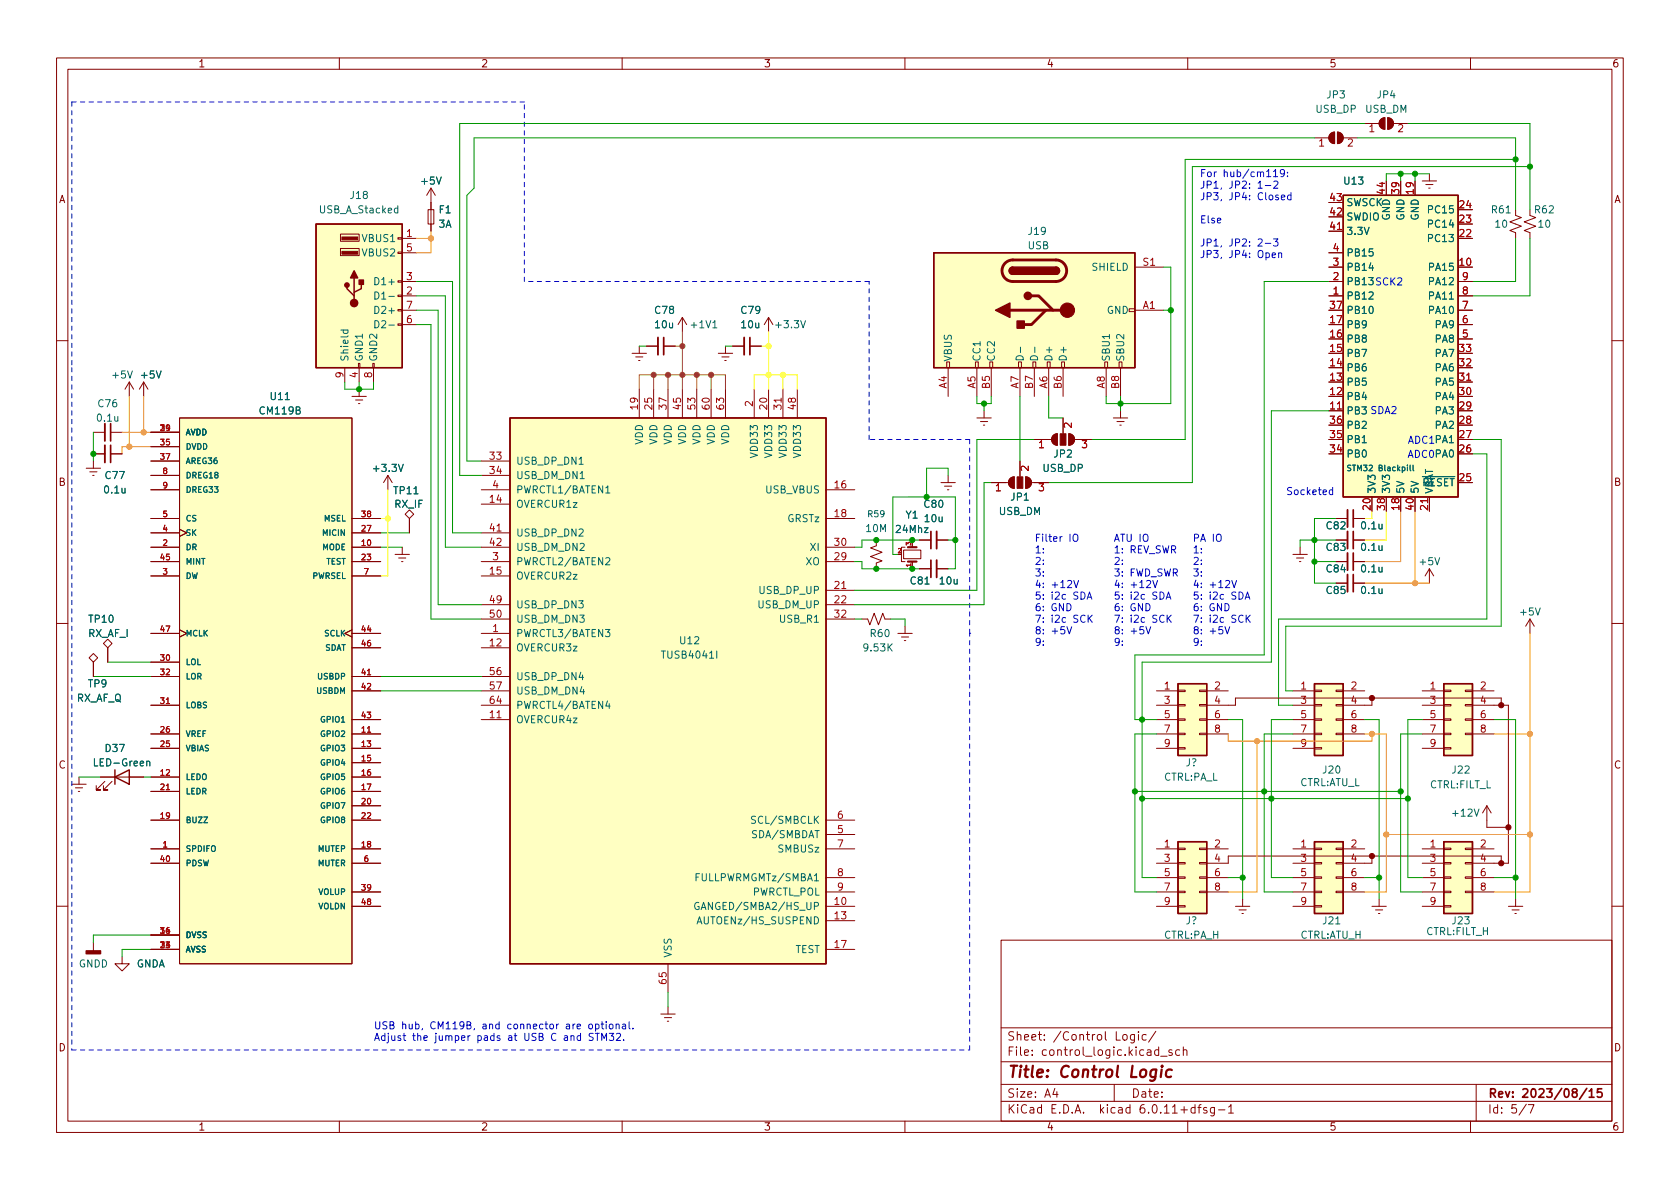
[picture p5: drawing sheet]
<svg xmlns="http://www.w3.org/2000/svg" width="297mm" height="210mm" viewBox="0 0 297 210" stroke-linecap="round" stroke-linejoin="round" font-family="sans-serif">
<defs><g id="words">
<g font-size="2.8" fill="#840000">
<text x="178" y="191.2">Title:</text>
<text x="187.3" y="191.2">Control</text>
<text x="200" y="191.2">Logic</text>
</g>
<g font-size="2.1" fill="#840000">
<text x="178" y="184.5">Sheet:</text>
<text x="186.2" y="184.5">/Control</text>
<text x="197.2" y="184.5">Logic/</text>
<text x="178" y="187.2">File:</text>
<text x="184.4" y="187.2">control_logic.kicad_sch</text>
<text x="178" y="197.4">KiCad</text>
<text x="178" y="194.6">Size:</text>
<text x="184.7" y="194.6">A4</text>
<text x="185.7" y="197.4">E.D.A.</text>
<text x="194.6" y="197.4">kicad</text>
<text x="200" y="194.6">Date:</text>
<text x="201.8" y="197.4">6.0.11+dfsg-1</text>
<text x="263" y="194.6">Rev:</text>
<text x="263" y="197.4">Id:</text>
<text x="267.1" y="197.4">5/7</text>
<text x="269.1" y="194.6">2023/08/15</text>
</g>
<g font-size="1.8" fill="#840000">
<text x="35" y="12.3">1</text>
<text x="85" y="12.3">2</text>
<text x="135" y="12.3">3</text>
<text x="185" y="12.3">4</text>
<text x="235" y="12.3">5</text>
<text x="285" y="12.3">6</text>
<text x="10.4" y="36.3">A</text>
<text x="285.4" y="36.3">A</text>
<text x="10.3" y="86.3">B</text>
<text x="285.3" y="86.3">B</text>
<text x="10.3" y="136.3">C</text>
<text x="285.3" y="136.3">C</text>
<text x="10.3" y="186.3">D</text>
<text x="285.3" y="186.3">D</text>
<text x="35" y="200.3">1</text>
<text x="85" y="200.3">2</text>
<text x="135" y="200.3">3</text>
<text x="185" y="200.3">4</text>
<text x="235" y="200.3">5</text>
<text x="285" y="200.3">6</text>
</g>
<g font-size="1.8" fill="#006464">
<text x="234.4" y="17.8">JP3</text>
<text x="243.3" y="17.8">JP4</text>
<text x="232.5" y="20.3">USB_DP</text>
<text x="241.3" y="20.3">USB_DM</text>
<text x="61.7" y="35.6">J18</text>
<text x="74.2" y="33">+5V</text>
<text x="237.4" y="33">U13</text>
<text x="56.3" y="38.1">USB_A_Stacked</text>
<text x="77.5" y="38.1">F1</text>
<text x="77.5" y="40.6">3A</text>
<text x="181.6" y="41.9">J19</text>
<text x="238" y="41.9">3.3V</text>
<text x="238" y="39.4">SWDIO</text>
<text x="238" y="36.8">SWSCK</text>
<text x="246.1" y="39.1" transform="rotate(-90 246.1 39.1)">GND</text>
<text x="248.7" y="39.1" transform="rotate(-90 248.7 39.1)">GND</text>
<text x="251.2" y="39.1" transform="rotate(-90 251.2 39.1)">GND</text>
<text x="252.2" y="40.6">PC14</text>
<text x="252.2" y="38.1">PC15</text>
<text x="263.5" y="38.1">R61</text>
<text x="264.1" y="40.6">10</text>
<text x="271.1" y="38.1">R62</text>
<text x="271.8" y="40.6">10</text>
<text x="63.8" y="43.2">VBUS1</text>
<text x="63.8" y="45.7">VBUS2</text>
<text x="181.6" y="44.5">USB</text>
<text x="238" y="45.7">PB15</text>
<text x="252.2" y="43.2">PC13</text>
<text x="65.9" y="53.3">D1-</text>
<text x="65.9" y="50.8">D1+</text>
<text x="192.9" y="48.3">SHIELD</text>
<text x="238" y="53.3">PB12</text>
<text x="238" y="48.3">PB14</text>
<text x="238" y="50.8">PB13</text>
<text x="252.4" y="48.3">PA15</text>
<text x="252.4" y="53.3">PA11</text>
<text x="252.4" y="50.8">PA12</text>
<text x="65.9" y="58.4">D2-</text>
<text x="65.9" y="55.9">D2+</text>
<text x="115.6" y="55.9">C78</text>
<text x="115.6" y="58.4">10u</text>
<text x="121.8" y="58.4">+1V1</text>
<text x="130.8" y="55.9">C79</text>
<text x="130.8" y="58.4">10u</text>
<text x="136.8" y="58.4">+3.3V</text>
<text x="195.6" y="55.9">GND</text>
<text x="238" y="58.4">PB9</text>
<text x="238" y="55.9">PB10</text>
<text x="252.4" y="55.9">PA10</text>
<text x="253.6" y="58.4">PA9</text>
<text x="62" y="64" transform="rotate(-90 62 64)">Shield</text>
<text x="64.5" y="64" transform="rotate(-90 64.5 64)">GND1</text>
<text x="67.1" y="64" transform="rotate(-90 67.1 64)">GND2</text>
<text x="168.7" y="64" transform="rotate(-90 168.7 64)">VBUS</text>
<text x="173.7" y="64" transform="rotate(-90 173.7 64)">CC1</text>
<text x="176.3" y="64" transform="rotate(-90 176.3 64)">CC2</text>
<text x="186.4" y="64" transform="rotate(-90 186.4 64)">D+</text>
<text x="189" y="64" transform="rotate(-90 189 64)">D+</text>
<text x="196.6" y="64" transform="rotate(-90 196.6 64)">SBU1</text>
<text x="199.1" y="64" transform="rotate(-90 199.1 64)">SBU2</text>
<text x="238" y="63.5">PB7</text>
<text x="238" y="61">PB8</text>
<text x="253.6" y="63.5">PA7</text>
<text x="253.6" y="61">PA8</text>
<text x="19.6" y="67.3">+5V</text>
<text x="24.7" y="67.3">+5V</text>
<text x="47.6" y="71.1">U11</text>
<text x="238" y="71.1">PB4</text>
<text x="238" y="68.6">PB5</text>
<text x="238" y="66">PB6</text>
<text x="253.6" y="71.1">PA4</text>
<text x="253.6" y="68.6">PA5</text>
<text x="253.6" y="66">PA6</text>
<text x="16.9" y="74.9">0.1u</text>
<text x="17.1" y="72.4">C76</text>
<text x="45.6" y="73.7">CM119B</text>
<text x="238" y="73.7">PB3</text>
<text x="238" y="76.2">PB2</text>
<text x="253.6" y="76.2">PA2</text>
<text x="253.6" y="73.7">PA3</text>
<text x="65.7" y="83.8">+3.3V</text>
<text x="91.2" y="82.6">USB_DP_DN1</text>
<text x="114.1" y="78.7" transform="rotate(-90 114.1 78.7)">VDD</text>
<text x="116.6" y="78.7" transform="rotate(-90 116.6 78.7)">VDD</text>
<text x="119.1" y="78.7" transform="rotate(-90 119.1 78.7)">VDD</text>
<text x="121.7" y="78.7" transform="rotate(-90 121.7 78.7)">VDD</text>
<text x="124.2" y="78.7" transform="rotate(-90 124.2 78.7)">VDD</text>
<text x="126.8" y="78.7" transform="rotate(-90 126.8 78.7)">VDD</text>
<text x="129.3" y="78.7" transform="rotate(-90 129.3 78.7)">VDD</text>
<text x="134.4" y="81.1" transform="rotate(-90 134.4 81.1)">VDD33</text>
<text x="136.9" y="81.1" transform="rotate(-90 136.9 81.1)">VDD33</text>
<text x="139.5" y="81.1" transform="rotate(-90 139.5 81.1)">VDD33</text>
<text x="142" y="81.1" transform="rotate(-90 142 81.1)">VDD33</text>
<text x="184.2" y="83.8">USB_DP</text>
<text x="186.2" y="81.3">JP2</text>
<text x="238" y="81.3">PB0</text>
<text x="238" y="78.7">PB1</text>
<text x="253.6" y="81.3">PA0</text>
<text x="253.6" y="78.7">PA1</text>
<text x="18.2" y="87.6">0.1u</text>
<text x="18.4" y="85.1">C77</text>
<text x="69.4" y="87.8">TP11</text>
<text x="91.2" y="85.1">USB_DM_DN1</text>
<text x="91.2" y="87.6">PWRCTL1/BATEN1</text>
<text x="135.2" y="87.6">USB_VBUS</text>
<text x="178.5" y="88.9">JP1</text>
<text x="243.6" y="87.4" transform="rotate(-90 243.6 87.4)">3V3</text>
<text x="246.1" y="87.4" transform="rotate(-90 246.1 87.4)">3V3</text>
<text x="248.7" y="87.4" transform="rotate(-90 248.7 87.4)">5V</text>
<text x="251.2" y="87.4" transform="rotate(-90 251.2 87.4)">5V</text>
<text x="251.4" y="86.4">~{RESET}</text>
<text x="253.8" y="87.4" transform="rotate(-90 253.8 87.4)">VBAT</text>
<text x="69.6" y="90.2">RX_IF</text>
<text x="91.2" y="90.2">OVERCUR1z</text>
<text x="91.2" y="95.3">USB_DP_DN2</text>
<text x="139.1" y="92.7">GRSTz</text>
<text x="152.9" y="94.5">10M</text>
<text x="158.2" y="94.6">24Mhz</text>
<text x="160" y="92.1">Y1</text>
<text x="163.2" y="90.2">C80</text>
<text x="163.2" y="92.7">10u</text>
<text x="176.5" y="91.4">USB_DM</text>
<text x="234.3" y="94">C82</text>
<text x="240.4" y="94">0.1u</text>
<text x="91.2" y="100.3">PWRCTL2/BATEN2</text>
<text x="91.2" y="97.8">USB_DM_DN2</text>
<text x="142.3" y="100.3">XO</text>
<text x="143.1" y="97.8">XI</text>
<text x="234.3" y="97.8">C83</text>
<text x="234.3" y="101.6">C84</text>
<text x="240.4" y="97.8">0.1u</text>
<text x="240.4" y="101.6">0.1u</text>
<text x="250.7" y="100.3">+5V</text>
<text x="91.2" y="102.9">OVERCUR2z</text>
<text x="91.2" y="108">USB_DP_DN3</text>
<text x="133.8" y="108">USB_DM_UP</text>
<text x="134" y="105.4">USB_DP_UP</text>
<text x="160.8" y="103.7">C81</text>
<text x="165.9" y="103.7">10u</text>
<text x="234.3" y="105.4">C85</text>
<text x="240.4" y="105.4">0.1u</text>
<text x="15.5" y="110.5">TP10</text>
<text x="15.5" y="113">RX_AF_I</text>
<text x="91.2" y="113">PWRCTL3/BATEN3</text>
<text x="91.2" y="110.5">USB_DM_DN3</text>
<text x="137.6" y="110.5">USB_R1</text>
<text x="153.7" y="113">R60</text>
<text x="268.5" y="109.2">+5V</text>
<text x="91.2" y="115.6">OVERCUR3z</text>
<text x="116.7" y="116.8">TUSB4041I</text>
<text x="120" y="114.3">U12</text>
<text x="152.4" y="115.6">9.53K</text>
<text x="13.5" y="124.5">RX_AF_Q</text>
<text x="15.4" y="121.9">TP9</text>
<text x="91.2" y="120.7">USB_DP_DN4</text>
<text x="91.2" y="123.2">USB_DM_DN4</text>
<text x="91.2" y="125.7">PWRCTL4/BATEN4</text>
<text x="91.2" y="128.3">OVERCUR4z</text>
<text x="16.3" y="135.9">LED-Green</text>
<text x="18.4" y="133.4">D37</text>
<text x="209.6" y="135.9">J?</text>
<text x="233.7" y="137.2">J20</text>
<text x="256.5" y="137.2">J22</text>
<text x="205.7" y="138.4">CTRL:PA_L</text>
<text x="229.8" y="139.4">CTRL:ATU_L</text>
<text x="252.8" y="139.8">CTRL:FILT_L</text>
<text x="132.5" y="146.1">SCL/SMBCLK</text>
<text x="132.7" y="148.6">SDA/SMBDAT</text>
<text x="256.5" y="144.8">+12V</text>
<text x="137.4" y="151.1">SMBUSz</text>
<text x="122.5" y="161.3">GANGED/SMBA2/HS_UP</text>
<text x="122.7" y="156.2">FULLPWRMGMTz/SMBA1</text>
<text x="133" y="158.8">PWRCTL_POL</text>
<text x="123" y="163.8">AUTOENz/HS_SUSPEND</text>
<text x="205.7" y="166.4">CTRL:PA_H</text>
<text x="209.6" y="163.8">J?</text>
<text x="229.9" y="166.4">CTRL:ATU_H</text>
<text x="233.7" y="163.8">J21</text>
<text x="252.1" y="165.7">CTRL:FILT_H</text>
<text x="256.5" y="163.8">J23</text>
<text x="13.9" y="171.5">GNDD</text>
<text x="24.1" y="171.5">GNDA</text>
<text x="119.1" y="169.4" transform="rotate(-90 119.1 169.4)">VSS</text>
<text x="140.6" y="168.9">TEST</text>
</g>
<g font-size="1.8" fill="#a90000">
<text x="233" y="26.7">1</text>
<text x="241.9" y="24.1">1</text>
<text x="234.9" y="35.6">43</text>
<text x="244.9" y="34.6" transform="rotate(-90 244.9 34.6)">44</text>
<text x="247.4" y="34.6" transform="rotate(-90 247.4 34.6)">39</text>
<text x="249.9" y="34.6" transform="rotate(-90 249.9 34.6)">19</text>
<text x="71.7" y="41.9">1</text>
<text x="234.9" y="40.6">41</text>
<text x="234.9" y="38.1">42</text>
<text x="257.8" y="41.9">22</text>
<text x="257.8" y="39.4">23</text>
<text x="257.8" y="36.8">24</text>
<text x="71.7" y="44.4">5</text>
<text x="201.9" y="47">S1</text>
<text x="235.5" y="47">3</text>
<text x="235.5" y="44.4">4</text>
<text x="257.8" y="47">10</text>
<text x="71.7" y="52.1">2</text>
<text x="71.7" y="49.5">3</text>
<text x="235.5" y="52.1">1</text>
<text x="235.5" y="49.5">2</text>
<text x="258.4" y="52.1">8</text>
<text x="258.4" y="49.5">9</text>
<text x="71.7" y="57.1">6</text>
<text x="71.7" y="54.6">7</text>
<text x="202" y="54.6">A1</text>
<text x="234.9" y="59.7">16</text>
<text x="234.9" y="57.1">17</text>
<text x="234.9" y="54.6">37</text>
<text x="258.4" y="59.7">5</text>
<text x="258.4" y="57.1">6</text>
<text x="258.4" y="54.6">7</text>
<text x="234.9" y="64.8">14</text>
<text x="234.9" y="62.2">15</text>
<text x="257.8" y="64.8">32</text>
<text x="257.8" y="62.2">33</text>
<text x="60.7" y="67" transform="rotate(-90 60.7 67)">9</text>
<text x="63.2" y="67" transform="rotate(-90 63.2 67)">4</text>
<text x="65.8" y="67" transform="rotate(-90 65.8 67)">8</text>
<text x="167.4" y="68.8" transform="rotate(-90 167.4 68.8)">A4</text>
<text x="172.5" y="68.8" transform="rotate(-90 172.5 68.8)">A5</text>
<text x="175" y="68.9" transform="rotate(-90 175 68.9)">B5</text>
<text x="180.1" y="68.8" transform="rotate(-90 180.1 68.8)">A7</text>
<text x="182.6" y="68.9" transform="rotate(-90 182.6 68.9)">B7</text>
<text x="185.2" y="68.8" transform="rotate(-90 185.2 68.8)">A6</text>
<text x="187.7" y="68.9" transform="rotate(-90 187.7 68.9)">B6</text>
<text x="195.3" y="68.8" transform="rotate(-90 195.3 68.8)">A8</text>
<text x="197.9" y="68.9" transform="rotate(-90 197.9 68.9)">B8</text>
<text x="234.9" y="69.8">12</text>
<text x="234.9" y="67.3">13</text>
<text x="257.8" y="69.8">30</text>
<text x="257.8" y="67.3">31</text>
<text x="112.8" y="72.7" transform="rotate(-90 112.8 72.7)">19</text>
<text x="115.3" y="72.7" transform="rotate(-90 115.3 72.7)">25</text>
<text x="117.9" y="72.7" transform="rotate(-90 117.9 72.7)">37</text>
<text x="120.4" y="72.7" transform="rotate(-90 120.4 72.7)">45</text>
<text x="122.9" y="72.7" transform="rotate(-90 122.9 72.7)">53</text>
<text x="125.5" y="72.7" transform="rotate(-90 125.5 72.7)">60</text>
<text x="128" y="72.7" transform="rotate(-90 128 72.7)">63</text>
<text x="133.1" y="72" transform="rotate(-90 133.1 72)">2</text>
<text x="135.6" y="72.7" transform="rotate(-90 135.6 72.7)">20</text>
<text x="138.2" y="72.7" transform="rotate(-90 138.2 72.7)">31</text>
<text x="140.7" y="72.7" transform="rotate(-90 140.7 72.7)">48</text>
<text x="234.9" y="72.4">11</text>
<text x="234.9" y="77.5">35</text>
<text x="234.9" y="74.9">36</text>
<text x="257.8" y="77.5">27</text>
<text x="257.8" y="74.9">28</text>
<text x="257.8" y="72.4">29</text>
<text x="86.3" y="81.3">33</text>
<text x="86.3" y="83.8">34</text>
<text x="183.5" y="80">1</text>
<text x="234.9" y="80">34</text>
<text x="257.8" y="80">26</text>
<text x="86.3" y="88.9">14</text>
<text x="86.9" y="86.4">4</text>
<text x="147.3" y="86.4">16</text>
<text x="175.8" y="87.6">1</text>
<text x="257.8" y="85.1">25</text>
<text x="86.3" y="94">41</text>
<text x="147.3" y="91.4">18</text>
<text x="242.3" y="90.4" transform="rotate(-90 242.3 90.4)">20</text>
<text x="244.9" y="90.4" transform="rotate(-90 244.9 90.4)">38</text>
<text x="247.4" y="90.4" transform="rotate(-90 247.4 90.4)">18</text>
<text x="249.9" y="90.4" transform="rotate(-90 249.9 90.4)">40</text>
<text x="252.5" y="90.4" transform="rotate(-90 252.5 90.4)">21</text>
<text x="86.3" y="101.6">15</text>
<text x="86.3" y="96.5">42</text>
<text x="86.9" y="99.1">3</text>
<text x="147.3" y="99.1">29</text>
<text x="147.3" y="96.5">30</text>
<text x="86.3" y="106.7">49</text>
<text x="147.3" y="104.1">21</text>
<text x="147.3" y="106.7">22</text>
<text x="86.3" y="109.2">50</text>
<text x="86.9" y="111.8">1</text>
<text x="147.3" y="109.2">32</text>
<text x="86.3" y="114.3">12</text>
<text x="86.3" y="119.4">56</text>
<text x="86.3" y="121.9">57</text>
<text x="86.3" y="124.5">64</text>
<text x="205.7" y="121.9">1</text>
<text x="205.7" y="124.5">3</text>
<text x="214.6" y="121.9">2</text>
<text x="214.6" y="124.5">4</text>
<text x="229.8" y="121.9">1</text>
<text x="229.8" y="124.5">3</text>
<text x="238.7" y="121.9">2</text>
<text x="238.7" y="124.5">4</text>
<text x="252.7" y="121.9">1</text>
<text x="252.7" y="124.5">3</text>
<text x="261.6" y="121.9">2</text>
<text x="261.6" y="124.5">4</text>
<text x="86.3" y="127">11</text>
<text x="205.7" y="127">5</text>
<text x="205.7" y="129.5">7</text>
<text x="214.6" y="127">6</text>
<text x="214.6" y="129.5">8</text>
<text x="229.8" y="127">5</text>
<text x="229.8" y="129.5">7</text>
<text x="238.7" y="127">6</text>
<text x="238.7" y="129.5">8</text>
<text x="252.7" y="127">5</text>
<text x="252.7" y="129.5">7</text>
<text x="261.6" y="127">6</text>
<text x="261.6" y="129.5">8</text>
<text x="205.7" y="132.1">9</text>
<text x="229.8" y="132.1">9</text>
<text x="252.7" y="132.1">9</text>
<text x="147.9" y="147.3">5</text>
<text x="147.9" y="144.8">6</text>
<text x="147.9" y="149.9">7</text>
<text x="205.7" y="149.9">1</text>
<text x="214.6" y="149.9">2</text>
<text x="229.8" y="149.9">1</text>
<text x="238.7" y="149.9">2</text>
<text x="252.7" y="149.9">1</text>
<text x="261.6" y="149.9">2</text>
<text x="147.9" y="154.9">8</text>
<text x="205.7" y="152.4">3</text>
<text x="205.7" y="154.9">5</text>
<text x="214.6" y="152.4">4</text>
<text x="214.6" y="154.9">6</text>
<text x="229.8" y="152.4">3</text>
<text x="229.8" y="154.9">5</text>
<text x="238.7" y="152.4">4</text>
<text x="238.7" y="154.9">6</text>
<text x="252.7" y="152.4">3</text>
<text x="252.7" y="154.9">5</text>
<text x="261.6" y="152.4">4</text>
<text x="261.6" y="154.9">6</text>
<text x="147.3" y="160">10</text>
<text x="147.9" y="157.5">9</text>
<text x="205.7" y="157.5">7</text>
<text x="205.7" y="160">9</text>
<text x="214.6" y="157.5">8</text>
<text x="229.8" y="157.5">7</text>
<text x="229.8" y="160">9</text>
<text x="238.7" y="157.5">8</text>
<text x="252.7" y="157.5">7</text>
<text x="252.7" y="160">9</text>
<text x="261.6" y="157.5">8</text>
<text x="147.3" y="162.6">13</text>
<text x="147.3" y="167.6">17</text>
<text x="117.9" y="174.3" transform="rotate(-90 117.9 174.3)">65</text>
</g>
<g font-size="1.8" fill="#0000c2">
<text x="212.1" y="31.3">For</text>
<text x="212.1" y="33.4">JP1,</text>
<text x="212.1" y="35.4">JP3,</text>
<text x="216.2" y="31.3">hub/cm119:</text>
<text x="217.3" y="33.4">JP2:</text>
<text x="217.3" y="35.4">JP4:</text>
<text x="222.4" y="33.4">1-2</text>
<text x="222.4" y="35.4">Closed</text>
<text x="212.1" y="39.5">Else</text>
<text x="212.1" y="43.6">JP1,</text>
<text x="212.1" y="45.6">JP3,</text>
<text x="217.3" y="43.6">JP2:</text>
<text x="217.3" y="45.6">JP4:</text>
<text x="222.4" y="43.6">2-3</text>
<text x="222.4" y="45.6">Open</text>
<text x="238" y="50.8">PB13 SCK2</text>
<text x="242.2" y="73.2">SDA2</text>
<text x="248.8" y="81">ADC0PA0</text>
<text x="248.8" y="78.5">ADC1PA1</text>
<text x="227.3" y="87.5">Socketed</text>
<text x="182.9" y="95.8">Filter</text>
<text x="189" y="95.8">IO</text>
<text x="196.8" y="95.8">ATU IO</text>
<text x="210.8" y="95.8">PA IO</text>
<text x="182.9" y="97.8">1:</text>
<text x="182.9" y="99.9">2:</text>
<text x="182.9" y="101.9">3:</text>
<text x="196.8" y="97.8">1:</text>
<text x="196.8" y="99.9">2:</text>
<text x="196.8" y="101.9">3:</text>
<text x="199.8" y="97.8">REV_SWR</text>
<text x="199.8" y="101.9">FWD_SWR</text>
<text x="210.8" y="97.8">1:</text>
<text x="210.8" y="99.9">2:</text>
<text x="210.8" y="101.9">3:</text>
<text x="182.9" y="104">4:</text>
<text x="182.9" y="106">5:</text>
<text x="185.8" y="104">+12V</text>
<text x="185.8" y="106">i2c</text>
<text x="189.8" y="106">SDA</text>
<text x="196.8" y="104">4:</text>
<text x="196.8" y="106">5:</text>
<text x="199.8" y="104">+12V</text>
<text x="199.8" y="106">i2c</text>
<text x="203.8" y="106">SDA</text>
<text x="210.8" y="104">4:</text>
<text x="210.8" y="106">5:</text>
<text x="213.8" y="104">+12V</text>
<text x="213.8" y="106">i2c</text>
<text x="217.8" y="106">SDA</text>
<text x="182.9" y="108.1">6:</text>
<text x="182.9" y="110.1">7:</text>
<text x="182.9" y="112.2">8:</text>
<text x="185.8" y="108.1">GND</text>
<text x="185.8" y="110.1">i2c</text>
<text x="185.8" y="112.2">+5V</text>
<text x="189.8" y="110.1">SCK</text>
<text x="196.8" y="108.1">6:</text>
<text x="196.8" y="110.1">7:</text>
<text x="196.8" y="112.2">8:</text>
<text x="199.8" y="108.1">GND</text>
<text x="199.8" y="110.1">i2c</text>
<text x="199.8" y="112.2">+5V</text>
<text x="203.8" y="110.1">SCK</text>
<text x="210.8" y="108.1">6:</text>
<text x="210.8" y="110.1">7:</text>
<text x="210.8" y="112.2">8:</text>
<text x="213.8" y="108.1">GND</text>
<text x="213.8" y="110.1">i2c</text>
<text x="213.8" y="112.2">+5V</text>
<text x="217.8" y="110.1">SCK</text>
<text x="182.9" y="114.2">9:</text>
<text x="196.8" y="114.2">9:</text>
<text x="210.8" y="114.2">9:</text>
<text x="66" y="182">USB</text>
<text x="66" y="184">Adjust</text>
<text x="71" y="182">hub,</text>
<text x="72.9" y="184">the</text>
<text x="76.1" y="182">CM119B,</text>
<text x="77" y="184">jumper</text>
<text x="84.6" y="184">pads</text>
<text x="85.5" y="182">and</text>
<text x="90.1" y="182">connector</text>
<text x="90.2" y="184">at</text>
<text x="93.2" y="184">USB</text>
<text x="98.1" y="184">C and</text>
<text x="100.5" y="182">are</text>
<text x="104.7" y="182">optional.</text>
<text x="105.1" y="184">STM32.</text>
</g>
<text font-size="1.5" fill="#006464" x="153.2" y="91.8">R59</text>
<g font-size="1.4" fill="#a90000">
<text x="28.2" y="76.2">29</text>
<text x="28.2" y="78.7">35</text>
<text x="28.2" y="81.3">37</text>
<text x="28.6" y="83.8">8</text>
<text x="28.6" y="86.4">9</text>
<text x="28.6" y="94">4</text>
<text x="28.6" y="91.4">5</text>
<text x="63.7" y="94">27</text>
<text x="63.7" y="91.4">38</text>
<text x="28.2" y="99.1">45</text>
<text x="28.6" y="96.5">2</text>
<text x="28.6" y="101.6">3</text>
<text x="63.7" y="96.5">10</text>
<text x="63.7" y="99.1">23</text>
<text x="64.2" y="101.6">7</text>
<text x="28.2" y="111.8">47</text>
<text x="63.7" y="111.8">44</text>
<text x="28.2" y="116.8">30</text>
<text x="28.2" y="119.4">32</text>
<text x="63.7" y="119.4">41</text>
<text x="63.7" y="114.3">46</text>
<text x="28.2" y="124.5">31</text>
<text x="63.7" y="121.9">42</text>
<text x="28.2" y="129.5">26</text>
<text x="63.7" y="129.5">11</text>
<text x="63.7" y="127">43</text>
<text x="28.2" y="137.2">12</text>
<text x="28.2" y="132.1">25</text>
<text x="63.7" y="132.1">13</text>
<text x="63.7" y="134.6">15</text>
<text x="63.7" y="137.2">16</text>
<text x="28.2" y="139.7">21</text>
<text x="63.7" y="139.7">17</text>
<text x="63.7" y="142.2">20</text>
<text x="28.2" y="144.8">19</text>
<text x="28.6" y="149.9">1</text>
<text x="63.7" y="149.9">18</text>
<text x="63.7" y="144.8">22</text>
<text x="28.2" y="152.4">40</text>
<text x="64.2" y="152.4">6</text>
<text x="63.7" y="157.5">39</text>
<text x="63.7" y="160">48</text>
<text x="28.2" y="165.1">14</text>
<text x="28.2" y="167.6">24</text>
</g>
<g font-size="1.4" fill="#006464">
<text x="32.8" y="77.3">AVDD</text>
<text x="32.8" y="79.8">DVDD</text>
<text x="32.8" y="82.3">AREG36</text>
<text x="238" y="83.6">STM32</text>
<text x="243.7" y="83.6">Blackpill</text>
<text x="32.8" y="84.9">DREG18</text>
<text x="32.8" y="87.4">DREG33</text>
<text x="32.8" y="95">SK</text>
<text x="32.8" y="92.5">CS</text>
<text x="56.9" y="95">MICIN</text>
<text x="57.2" y="92.5">MSEL</text>
<text x="32.8" y="97.6">DR</text>
<text x="32.8" y="100.1">MINT</text>
<text x="56.9" y="97.6">MODE</text>
<text x="57.6" y="100.1">TEST</text>
<text x="32.8" y="102.7">DW</text>
<text x="55.2" y="102.7">PWRSEL</text>
<text x="32.8" y="112.8">MCLK</text>
<text x="57.2" y="112.8">SCLK</text>
<text x="32.8" y="117.9">LOL</text>
<text x="57.4" y="115.4">SDAT</text>
<text x="32.8" y="125.5">LOBS</text>
<text x="32.8" y="120.4">LOR</text>
<text x="55.8" y="123">USBDM</text>
<text x="56" y="120.4">USBDP</text>
<text x="32.8" y="130.6">VREF</text>
<text x="56.5" y="130.6">GPIO2</text>
<text x="56.5" y="128.1">GPIO1</text>
<text x="32.8" y="133.1">VBIAS</text>
<text x="56.5" y="133.1">GPIO3</text>
<text x="56.5" y="135.7">GPIO4</text>
<text x="32.8" y="138.2">LEDO</text>
<text x="32.8" y="140.8">LEDR</text>
<text x="56.5" y="138.2">GPIO5</text>
<text x="56.5" y="140.8">GPIO6</text>
<text x="56.5" y="143.3">GPIO7</text>
<text x="32.8" y="145.8">BUZZ</text>
<text x="56.5" y="145.8">GPIO8</text>
<text x="32.8" y="150.9">SPDIFO</text>
<text x="32.8" y="153.5">PDSW</text>
<text x="56.1" y="150.9">MUTEP</text>
<text x="56.1" y="153.5">MUTER</text>
<text x="56.2" y="158.5">VOLUP</text>
<text x="56.2" y="161.1">VOLDN</text>
<text x="32.8" y="166.2">DVSS</text>
<text x="32.8" y="168.7">AVSS</text>
</g>
<g font-size="1.1" fill="#a90000">
<text x="158.6" y="97.8">2</text>
<text x="161" y="100.4" transform="rotate(-90 161 100.4)">1</text>
<text x="161" y="96.6" transform="rotate(-90 161 96.6)">3</text>
</g>
</g></defs>
<g fill="none" stroke="#840000" stroke-width=".18">
<path d="M10 10.2h277v190.1h-277zM12 12.2h273v186.1h-273zM60 10.2v2M110 10.2v2M160 10.2v2M210 10.2v2M260 10.2v2M75.7 37.1h1v2.5h-1zM76.2 33.3l-.8 1.2M76.2 33.3v7.6M76.2 33.3l.8 1.2M232.4 24.4h2.5"/>
<path d="M234.9 38.3h2.6M234.9 35.8h2.6M235.2 23.7l.8-.3v2a1.02 1.02 0 0 1-1-.6 1.02 1.02 0 0 1 .2-1.1zM236.5 23.4a1.02 1.02 0 0 1 1 1 1.02 1.02 0 0 1-1 1zM237.5 24.4h2.5M241.3 21.8h2.5M244.1 21.1l.8-.3v2.1a1.02 1.02 0 0 1-1-.7 1.02 1.02 0 0 1 .2-1.1zM245.1 32v2.5M245.4 20.8a1.02 1.02 0 0 1 1 1 1.02 1.02 0 0 1-1 1.1zM246.4 21.8h2.5M247.6 32v2.5M250.2 32v2.5"/>
<path d="M251.5 32h2.5M252.1 32.6h1.3M252.6 33.3h.3M252.7 30.7v1.3M257.8 39.6h2.5M257.8 37.1h2.5M268 37.1v1l1 .4-2 .7 2 .8-2 .8 1 .3v1.1M270.5 37.1v1l1 .4-2 .7 2 .8-2 .8 1 .3v1.1M60.2 43.9h3.3v1.3h-3.3zM60.2 41.4h3.3v1.3h-3.3zM70.4 57.3h.7v.2h-.7zM70.4 54.7h.7v.3h-.7z"/>
<path d="M70.4 52.2h.7v.2h-.7zM70.4 49.7h.7v.2h-.7zM70.4 44.6h.7v.2h-.7zM70.4 42h.7v.3h-.7zM71.1 54.9h2.6M71.1 42.2h2.6M71.1 52.3h2.6M71.1 49.8h2.6M71.1 44.7h2.6M71.1 57.4h2.6M120.6 56.1l.8 1.3M120.6 56.1v2.6"/>
<path d="M120.6 56.1l-.7 1.3M135.9 56.1l.8 1.3M135.9 56.1v2.6M135.9 56.1l-.8 1.3M199.6 54.6h1.1v.5h-1.1zM200.7 54.9h5M200.7 47.2h5M234.9 54.9h2.6M234.9 47.2h2.6M234.9 52.3h2.6M234.9 49.8h2.6M234.9 44.7h2.6"/>
<path d="M234.9 57.4h2.6M234.9 59.9h2.6M234.9 40.9h2.6M257.8 54.9h2.5M257.8 47.2h2.5M257.8 42.2h2.5M257.8 52.3h2.5M257.8 49.8h2.5M257.8 57.4h2.5M257.8 59.9h2.5M10 60.2h2M16.5 76.4h2"/>
<path d="M19.6 76.4h2M22.9 67.6l.7 1.2M22.9 67.6v2.5M22.9 67.6l-.8 1.2M25.4 67.6l.8 1.2M25.4 67.6v2.5M25.4 67.6l-.8 1.2M26.7 76.4h5M26.7 79h5M31.7 73.9h30.5v96.5h-30.5zM61 65v2.6M62.2 70.1h2.6"/>
<path d="M62.9 70.7h1.2M63.4 64.3h.2v.7h-.2zM63.4 71.4h.2M63.5 65v2.6M63.5 68.8v1.3M65.9 64.3h.3v.7h-.3zM66 65v2.6M111.8 62.5h2.5M112.4 63.1h1.3M112.9 63.7h.3M113 61.2v1.3M113 68.8v5.1"/>
<path d="M114.3 61.2h2M115.6 68.8v5.1M117.3 61.2h2.1M118.1 68.8v5.1M120.6 68.8v5.1M123.2 68.8v5.1M125.7 68.8v5.1M127 62.5h2.5M127.6 63.1h1.3M128.1 63.7h.3M128.3 61.2v1.3M128.3 68.8v5.1"/>
<path d="M129.5 61.2h2.1M132.6 61.2h2M133.3 68.8v5.1M135.9 68.8v5.1M138.4 68.8v5.1M141 68.8v5.1M167.4 64h.5v1h-.5zM167.6 65v5.1M172.5 64h.5v1h-.5zM172.7 65v5.1M172.7 73.9h2.6M173.4 74.5h1.2"/>
<path d="M173.9 75.2h.2M174 72.6v1.3M175 64h.5v1h-.5zM175.3 65v5.1M180.1 64h.5v1h-.5zM180.3 65v5.1M182.6 64h.5v1h-.5zM182.9 65v5.1M182.9 77.7h3M185.2 64h.5v1h-.5zM185.4 65v5.1M186.2 77l.7-.3v2a1.02 1.02 0 0 1-.9-.6 1.02 1.02 0 0 1 .2-1.1z"/>
<path d="M187.7 64h.5v1h-.5zM188 65v5.1M188 73.9v2.8M189 76.7a1.02 1.02 0 0 1 1 1 1.02 1.02 0 0 1-1 1zM190 77.7h3M195.3 64h.5v1h-.5zM195.6 65v5.1M196.8 73.9h2.6M197.5 74.5h1.3M197.9 64h.5v1h-.5zM198 75.2h.2M198.1 65v5.1"/>
<path d="M198.1 72.6v1.3M234.9 70.1h2.6M234.9 75.2h2.6M234.9 62.5h2.6M234.9 77.7h2.6M234.9 72.6h2.6M234.9 67.6h2.6M234.9 65h2.6M257.8 70.1h2.5M257.8 75.2h2.5M257.8 62.5h2.5M257.8 77.7h2.5"/>
<path d="M257.8 72.6h2.5M257.8 67.6h2.5M257.8 65h2.5M285 60.2h2M15.2 82.8h2.6M15.9 83.4h1.2M16.4 84.1h.2M16.5 81.5v1.3M16.5 80.3h2M19.6 80.3h2M26.7 84.1h5M26.7 99.3h5"/>
<path d="M26.7 91.7h5M26.7 86.6h5M26.7 96.8h5M26.7 81.5h5M26.7 94.2h5M31.7 93.6l1.3 .6-1.3 .7M62.2 99.3h5.1M62.2 91.7h5.1M62.2 96.8h5.1M62.2 94.2h5.1M68.6 84.1l.7 1.2M68.6 84.1v2.5"/>
<path d="M68.6 84.1l-.8 1.2M69.8 98h2.6M70.5 98.7h1.3M71 99.3h.2M71.1 96.8v1.2M71.6 90.9l.8-.7 .8 .7-.8 .8zM72.4 91.7v2.5M85.1 84.1h5.1M85.1 99.3h5.1M85.1 86.6h5.1M85.1 89.1h5.1M85.1 96.8h5.1"/>
<path d="M85.1 81.5h5.1M85.1 94.2h5.1M146 99.3h5.1M146 91.7h5.1M146 86.6h5.1M146 96.8h5.1M154.9 95.5v1l-1 .4 2.1 .8-2.1 .7 2.1 .8-1.1 .4v1M159.8 97.3h3v1.5h-3zM160 96.8h-.6v2.5h.6M161.3 95.5v1.3M161.3 99.3v1.3M162.6 95.5h2"/>
<path d="M165.6 95.5h2M166.4 85.3h2.5M167 86h1.3M167.5 86.6h.3M167.6 84.1v1.2M175.3 85.3h3M178.6 84.6l.7-.3v2.1a1.02 1.02 0 0 1-.9-.7 1.02 1.02 0 0 1 .2-1.1zM180.3 81.5v2.8M181.4 84.3a1.02 1.02 0 0 1 1 1 1.02 1.02 0 0 1-1 1.1zM182.4 85.3h3M228.6 98h2.5M229.2 98.7h1.3"/>
<path d="M229.7 99.3h.3M229.9 96.8v1.2M234.9 80.3h2.6M236.2 99.3h2.1M236.2 95.5h2.1M236.2 91.7h2.1M239.3 99.3h2M239.3 95.5h2M239.3 91.7h2M242.6 87.9v2.5M245.1 87.9v2.5M247.6 87.9v2.5"/>
<path d="M250.2 87.9v2.5M252.7 87.9v2.5M257.8 80.3h2.5M257.8 85.3h2.5M10 110.2h2M16.5 115.6l.8 .7-.8 .8-.8-.8zM16.5 117.1v2.5M18.3 113.8l.7-.8 .8 .8-.8 .7zM19 114.5v2.6M26.7 112h5M26.7 101.8h5M26.7 119.6h5"/>
<path d="M26.7 117.1h5M31.7 111.4l1.3 .6-1.3 .6M62.2 111.4l-1.2 .6 1.2 .6M62.2 112h5.1M62.2 114.5h5.1M62.2 101.8h5.1M62.2 119.6h5.1M85.1 109.5h5.1M85.1 112h5.1M85.1 114.5h5.1M85.1 101.8h5.1M85.1 106.9h5.1"/>
<path d="M85.1 119.6h5.1M146 109.5h5.1M146 104.4h5.1M146 106.9h5.1M152.4 109.5h1l.4 1 .8-2 .7 2 .8-2 .4 1h1M158.7 112h2.6M159.4 112.6h1.3M159.9 113.3h.2M160 110.7v1.3M162.6 100.6h2M165.6 100.6h2M236.2 103.1h2.1"/>
<path d="M239.3 103.1h2M252.7 100.6l-.7 1.2M252.7 100.6v2.5M252.7 100.6l.8 1.2M270.5 109.5v2.5M270.5 109.5l-.8 1.2M270.5 109.5l.8 1.2M285 110.2h2M12.7 138.7h2.5M13.3 139.3h1.3M13.8 139.9h.3M14 137.4v1.3"/>
<path d="M17.8 137.4h7.6M18.5 138.2l-1.5 1.5h.8h-.8v-.8M19.8 138.2l-1.5 1.5h.7h-.7v-.8M26.7 139.9h5M26.7 124.7h5M26.7 129.8h5M26.7 132.3h5M26.7 137.4h5M62.2 139.9h5.1M62.2 127.2h5.1M62.2 122.2h5.1M62.2 129.8h5.1"/>
<path d="M62.2 132.3h5.1M62.2 137.4h5.1M62.2 134.9h5.1M85.1 127.2h5.1M85.1 122.2h5.1M85.1 124.7h5.1M204.5 127.2h3.8M204.5 122.2h3.8M204.5 124.7h3.8M204.5 129.8h3.8M204.5 132.3h3.8M208.3 132.2h1.2v.3h-1.2z"/>
<path d="M208.3 129.7h1.2v.2h-1.2zM208.3 127.1h1.2v.3h-1.2zM208.3 124.6h1.2v.2h-1.2zM208.3 122h1.2v.3h-1.2zM212.1 129.7h1.3v.2h-1.3zM212.1 127.1h1.3v.3h-1.3zM212.1 124.6h1.3v.2h-1.3zM212.1 122h1.3v.3h-1.3zM213.4 127.2h3.8M213.4 122.2h3.8M213.4 124.7h5v-1.3h47v1.3M213.4 129.8h3.8"/>
<path d="M228.6 127.2h3.8M228.6 122.2h3.8M228.6 124.7h3.8M228.6 129.8h3.8M228.6 132.3h3.8M232.4 132.2h1.3v.3h-1.3zM232.4 129.7h1.3v.2h-1.3zM232.4 127.1h1.3v.3h-1.3zM232.4 124.6h1.3v.2h-1.3zM232.4 122h1.3v.3h-1.3zM236.2 129.7h1.3v.2h-1.3zM236.2 127.1h1.3v.3h-1.3z"/>
<path d="M236.2 124.6h1.3v.2h-1.3zM236.2 122h1.3v.3h-1.3zM237.5 127.2h3.8M237.5 122.2h3.8M237.5 129.8h3.8M242.6 123.4v1.3h-5.1M251.5 127.2h3.8M251.5 122.2h3.8M251.5 124.7h3.8M251.5 129.8h3.8M251.5 132.3h3.8M255.3 132.2h1.2v.3h-1.2z"/>
<path d="M255.3 129.7h1.2v.2h-1.2zM255.3 127.1h1.2v.3h-1.2zM255.3 124.6h1.2v.2h-1.2zM255.3 122h1.2v.3h-1.2zM259.1 129.7h1.2v.2h-1.2zM259.1 127.1h1.2v.3h-1.2zM259.1 124.6h1.2v.2h-1.2zM259.1 122h1.2v.3h-1.2zM260.3 124.7h6.4v27.9h-6.4M260.3 127.2h3.9M260.3 122.2h3.9M260.3 129.8h3.9"/>
<path d="M26.7 150.1h5M26.7 152.6h5M26.7 145h5M62.2 150.1h5.1M62.2 152.6h5.1M62.2 157.7h5.1M62.2 145h5.1M62.2 142.5h5.1M146 150.1h5.1M146 155.2h5.1M146 157.7h5.1M146 147.6h5.1"/>
<path d="M146 145h5.1M204.5 150.1h3.8M204.5 152.6h3.8M204.5 155.2h3.8M204.5 157.7h3.8M208.3 157.6h1.2v.3h-1.2zM208.3 155.1h1.2v.2h-1.2zM208.3 152.5h1.2v.3h-1.2zM208.3 150h1.2v.2h-1.2zM212.1 157.6h1.3v.3h-1.3zM212.1 155.1h1.3v.2h-1.3zM212.1 152.5h1.3v.3h-1.3z"/>
<path d="M212.1 150h1.3v.2h-1.3zM213.4 150.1h3.8M213.4 152.6h3.8v-1.2h48.2v1.2M213.4 155.2h3.8M213.4 157.7h3.8M219.7 159v1.3M228.6 150.1h3.8M228.6 152.6h3.8M228.6 155.2h3.8M228.6 157.7h3.8M232.4 157.6h1.3v.3h-1.3zM232.4 155.1h1.3v.2h-1.3z"/>
<path d="M232.4 152.5h1.3v.3h-1.3zM232.4 150h1.3v.2h-1.3zM236.2 157.6h1.3v.3h-1.3zM236.2 155.1h1.3v.2h-1.3zM236.2 152.5h1.3v.3h-1.3zM236.2 150h1.3v.2h-1.3zM237.5 150.1h3.8M237.5 155.2h3.8M237.5 157.7h3.8M242.6 151.4v1.2h-5.1M243.8 159v1.3M251.5 150.1h3.8"/>
<path d="M251.5 152.6h3.8M251.5 155.2h3.8M251.5 157.7h3.8M255.3 157.6h1.2v.3h-1.2zM255.3 155.1h1.2v.2h-1.2zM255.3 152.5h1.2v.3h-1.2zM255.3 150h1.2v.2h-1.2zM259.1 157.6h1.2v.3h-1.2zM259.1 155.1h1.2v.2h-1.2zM259.1 152.5h1.2v.3h-1.2zM259.1 150h1.2v.2h-1.2zM260.3 150.1h3.9"/>
<path d="M260.3 155.2h3.9M260.3 157.7h3.9M262.9 142.5l-.8 1.3M262.9 142.5v3.8h3.8M262.9 142.5l.8 1.3M268 159v1.3M10 160.2h2M16.5 166.6v1.5M21.6 169.2v1.2h-1.3l1.3 1.3 1.3-1.3h-1.3M26.7 167.9h5M26.7 165.3h5M62.2 160.3h5.1"/>
<path d="M116.8 179.3h2.6M117.5 180h1.2M118.1 170.4v5.1M118.1 178v1.3M146 160.3h5.1M146 162.8h5.1M146 167.9h5.1M177 166.3h108v32h-108zM204.5 160.3h3.8M208.3 160.1h1.2v.3h-1.2zM218.4 160.3h2.6M219.1 160.9h1.2"/>
<path d="M219.6 161.5h.2M228.6 160.3h3.8M232.4 160.1h1.3v.3h-1.3zM242.6 160.3h2.5M243.2 160.9h1.3M243.7 161.5h.3M251.5 160.3h3.8M255.3 160.1h1.2v.3h-1.2zM266.7 160.3h2.5M267.3 160.9h1.3M267.8 161.5h.3M285 160.2h2"/>
<path d="M60 198.3v2M110 198.3v2M118 180.6h.2M160 198.3v2M177 194.8h108M177 191.8h108M177 187.8h108M177 181.8h108M182.5 186.5v.1M182.5 185.7v.1M184.6 183.8v.1M184.6 183v.1"/>
<path d="M194.1 183.1l.2-.2 .4 .2 .1 .5-.2 .3h-.3l-.2-.1zM195.4 182.4v1.3l.2 .2M197 191.8v3M204.4 182.4l-1.3 1.9M207.2 185.7l-.3-.1-.3 .2 .1 .3 .5 .1v.4h-.6M208.6 185.7l-.5-.1-.2 .3v.4l.1 .3h.6M209.2 185.8l.2-.2 .4 .1 .1 .9M209.2 185.1v1.5M210 198.3v2M215.4 196.3h1.2M217.2 195.8l.4-.5v1.5M217.2 196.8h.9"/>
<path d="M260 198.3v2M261 191.8v6.5M270.2 195.3h1l-.6 1.5"/>
</g>
<g fill="none" stroke="#840000" stroke-width=".3">
<path d="M117.3 59.7v3M132.6 59.7v3M19.6 74.9v3.1M19.6 78.7v3.1M164.6 94v3M164.6 99.1v3M239.3 90.2v3M239.3 94v3M239.3 97.8v3M239.3 101.6v3M280.6 192.5l-1.3 1.9M281 193l.4-.5v1.5"/>
<path d="M281 194h.8M283.2 192.5h-.7l-.1 .7 .2-.1 .5 .1 .2 .2-.1 .5-.2 .1-.6-.1"/>
</g>
<g fill="#ffffc2" stroke="#ffffc2" stroke-width=".18">
<path d="M208.3 148.8h5.1v12.7h-5.1z"/>
<path d="M165.1 44.7h35.6v20.3h-35.6z"/>
<path d="M255.3 148.8h5v12.7h-5z"/>
<path d="M55.9 39.6h15.2v25.4h-15.2z"/>
<path d="M90.2 73.9h55.8v96.5h-55.8z"/>
<path d="M232.4 148.8h5.1v12.7h-5.1z"/>
<path d="M237.5 34.5h20.3v53.4h-20.3z"/>
<path d="M208.3 120.9h5.1v12.7h-5.1z"/>
<path d="M31.7 73.9h30.5v96.5h-30.5z"/>
<path d="M255.3 120.9h5v12.7h-5z"/>
<path d="M232.4 120.9h5.1v12.7h-5.1z"/>
</g>
<g fill="none" stroke="#840000" stroke-width=".25">
<path d="M55.9 39.6h15.2v25.4h-15.2zM237.5 34.5h20.3v53.4h-20.3zM61.3 50.4v.6l1.3 1.3v.7M62.6 49.1v2.6M63.9 49.8v1.2l-1.3 .7v.6M165.1 44.7h35.6v20.3h-35.6zM179.1 47.2a.64 .64 0 0 0-.7 .7 .64 .64 0 0 0 .7 .6M186.7 47.2a.64 .64 0 0 1 .6 .7 .64 .64 0 0 1-.6 .6M90.2 73.9h55.8v96.5h-55.8zM20.3 137.4l2.6-1.3v2.6zM20.3 136.1v2.6M208.3 120.9h5.1v12.7h-5.1z"/>
<path d="M232.4 120.9h5.1v12.7h-5.1zM255.3 120.9h5v12.7h-5zM208.3 148.8h5.1v12.7h-5.1zM232.4 148.8h5.1v12.7h-5.1zM255.3 148.8h5v12.7h-5z"/>
</g>
<g fill="none" stroke="#006464" stroke-width=".18">
<path d="M70.3 36.9l-.3-.1-.3 .2 .1 .6h.5M70.3 36.4v1.3M77.2 31.3l.4 1.3 .4-1.3M266.3 37.7h.7M60.3 58.4h1.2M60.7 58.4v.3l.2 .3 .6-.2v-.4M68.8 52.4h.9M68.8 57.5h.9M126 57.1l.4-.4v1.3M126 58h.8M141.6 56.7l.4 1.3 .4-1.3M256.3 52.9h.7"/>
<path d="M20.3 73.6l.1 .8 .3 .1 .1-.1M20.8 73.6v.9M22.6 65.6l.4 1.3 .4-1.3M27.6 65.6l.5 1.3 .4-1.3M50.4 70.7h.8M52.4 72.5h.5l.1-.2v-.2l-.6-.2v1.3h.5l.1-.1 .1-.3-.3-.3M179.8 63a.66 .66 0 0 1 .8-.1 .66 .66 0 0 1 .3 .7h-1.3zM180.4 61.4v1M182.4 63a.66 .66 0 0 1 .7-.1 .66 .66 0 0 1 .4 .7h-1.3zM183 61.4v1M21.6 86.3v.8l.3 .1 .2-.1M22.1 86.3v.9"/>
<path d="M70.5 82.1l.4 1.3 .4-1.3M102.4 82.1h.7M107.1 98.7l.5-.1 .2 .4-.8 .9h.8M107.1 86.3l.4-.4v1.3M107.1 87.2h.7M163.4 93.3h.7l-.7 .9h.7M243.8 96.5l.1 .8h.3l.2-.1M243.8 92.7l.1 .8h.3l.2-.1M244.4 92.7v.8M244.4 96.5v.8M249.3 82.3v.8l.2 .2M249.8 82.3v.8l.2 .2"/>
<path d="M251.5 84.3h1.3M253.7 98.6l.4 1.3 .4-1.3M253.9 84.3h3.3M107 111.3h.8l-.4 .5 .4 .1v.6l-.2 .1-.6-.1M126.7 115.1v1.3M157.2 114.4l.5 .7M157.7 113.9l-.7 .7M163.6 103.3h.7M243.8 100.3l.1 .8 .3 .1 .2-.2M243.8 104.1l.1 .8 .3 .1 .2-.2M244.4 100.3v.9M244.4 104.1v.9"/>
<path d="M271.5 107.5l.4 1.3 .4-1.3M25.9 134.7l.2-.1 .3 .1 .1 .7M25.9 134.6v.8M107.4 124l-.3 .9h.8M107.7 124.4v.9M144 154.9l.4-.4v1.3M144 155.8h.7M144.1 146.9h.7M144.2 144.9l.5 .7M144.7 144.3l-.7 .8M260.7 143.1l.4 1.2 .4-1.2M144 160.2h.6l.1-.2v-.3l-.7-.1v1.2"/>
<path d="M144 162.1a.64 .64 0 0 1 .7 .6 .64 .64 0 0 1-.7 .7zM236.2 163.4h.7"/>
</g>
<path d="M116.3 59.7v3M131.6 59.7v3M18.5 74.9v3.1M18.5 78.7v3.1M165.6 94v3M165.6 99.1v3M238.3 90.2v3M238.3 94v3M238.3 97.8v3M238.3 101.6v3" fill="none" stroke="#840000" stroke-width=".33"/>
<path d="M177.7 46.5l.6-.4 .6-.1h7.8a1.91 1.91 0 0 1 1.9 1.9 1.91 1.91 0 0 1-1.9 1.9h-7.6a1.91 1.91 0 0 1-1.8-1.2 1.91 1.91 0 0 1 .4-2.1zM178.6 54.9h10.1M182.4 52.3h1.2l2.6 2.6M184.9 54.9l-2.5 2.5h-1.3" fill="none" stroke="#840000" stroke-width=".51"/>
<g fill="#840000" stroke="#840000" stroke-width=".25">
<path d="M186.7 47.2a.64 .64 0 0 1 .6 .7 .64 .64 0 0 1-.6 .6z"/>
<path d="M179.1 47.2h7.6v1.3h-7.6z"/>
<path d="M178.6 47.4l.5-.2v1.3a.64 .64 0 0 1-.6-.4 .64 .64 0 0 1 .1-.7z"/>
<path d="M176 54.9l2.6-1.3v2.5z"/>
<path d="M179.8 56.8h1.3v1.2h-1.3z"/>
<path d="M62.6 47.9l.6 1.2h-1.2z"/>
<path d="M63.5 49.5h.8v.8h-.8z"/>
<path d="M15.2 168.1h2.6v.6h-2.6z"/>
<circle cx="181.7" cy="52.3" r=".63"/>
<circle cx="61.3" cy="50.4" r=".38"/>
<circle cx="62.6" cy="53.6" r=".63"/>
</g>
<g fill="#840000" stroke="#840000" stroke-width=".18">
<path d="M60.5 44.4h2.7v.6h-2.7z"/>
<path d="M60.5 41.9h2.7v.5h-2.7z"/>
<path d="M186.2 77l.7-.3v2a1.02 1.02 0 0 1-.9-.6 1.02 1.02 0 0 1 .2-1.1z"/>
<path d="M187.5 76.7h1v2h-1z"/>
<path d="M189 76.7a1.02 1.02 0 0 1 1 1 1.02 1.02 0 0 1-1 1z"/>
<path d="M178.6 84.6l.7-.3v2.1a1.02 1.02 0 0 1-.9-.7 1.02 1.02 0 0 1 .2-1.1z"/>
<path d="M179.8 84.3h1v2.1h-1z"/>
<path d="M181.4 84.3a1.02 1.02 0 0 1 1 1 1.02 1.02 0 0 1-1 1.1z"/>
<path d="M244.1 21.1l.8-.3v2.1a1.02 1.02 0 0 1-1-.7 1.02 1.02 0 0 1 .2-1.1z"/>
<path d="M245.4 20.8a1.02 1.02 0 0 1 1 1 1.02 1.02 0 0 1-1 1.1z"/>
<path d="M235.2 23.7l.8-.3v2a1.02 1.02 0 0 1-1-.6 1.02 1.02 0 0 1 .2-1.1z"/>
<path d="M236.5 23.4a1.02 1.02 0 0 1 1 1 1.02 1.02 0 0 1-1 1z"/>
<circle cx="188.7" cy="54.9" r="1.27"/>
<circle cx="242.6" cy="151.4" r=".46"/>
<circle cx="242.6" cy="123.4" r=".46"/>
<circle cx="265.4" cy="124.7" r=".46"/>
<circle cx="265.4" cy="152.6" r=".46"/>
<circle cx="266.7" cy="146.3" r=".46"/>
</g>
<path d="M160.5 99.3h1.6M160.5 96.8h1.6" fill="none" stroke="#840000" stroke-width=".38"/>
<g fill="none" stroke="#a90000" stroke-width=".18">
<path d="M233.3 24.9l.4-.3v1.2M238.4 24.7l.5-.1 .2 .3-.8 .9h.8M242.2 22.4l.4-.4v1.3M247.3 22.2l.5-.2 .2 .4-.8 .9h.8M236.5 40.6h.7M138.1 70.4v.7M183.8 78.3l.3-.4v1.3M189.4 74.8v.8l-.9-.8-.3 .3 .1 .4M191.3 77.9h.8l-.4 .5 .4 .1v.6l-.2 .1-.6-.1M236.5 72.3h.7M259.3 67.2h.7M87.9 93.9h.7"/>
<path d="M176.2 85.9l.3-.4v1.3M181.8 82.4v.8l-.9-.8-.4 .3 .2 .5M183.7 85.5h.8l-.4 .5 .4 .1v.6l-.2 .1-.6-.1M252.4 88.2v.7M65 119.3h.5M148.8 104.1h.8M29.4 139.6h.6M29.4 124.4h.6M65 129.5h.5M87.9 126.9h.7"/>
</g>
<g fill="none" stroke="#0000c2" stroke-width=".18">
<path d="M225.2 32.1l.5-.1 .3 .4-.8 .9h.8M227.1 30.5l-.2 .3-.4-.1-.1-.2 .1-.5h.4l.1 .1a.84 .84 0 0 1-.3 1.1h-.2M227.6 31.1v.1M227.6 30.5v.1M225.2 42.2h.8l-.5 .5 .4 .1v.6l-.2 .1-.5-.1M187.4 94.9v.8M187.8 94.9l-.4 .2M235.6 86.7l-.3-.1-.3 .3 .1 .5h.5M235.6 86.2v1.3M189.9 102.6l.4 1.3 .4-1.3M203.8 102.6l.4 1.3 .5-1.3M217.8 102.6l.4 1.3 .4-1.3"/>
<path d="M71.3 183.1h.4M71.4 182.7v1.1l.3 .2M83.1 183.1l-.4 .3M98.3 182.8a.6 .6 0 0 0-.8 .5 .6 .6 0 0 0 .5 .7l.3-.1M98.8 181.1l-.4 .2M104.2 181.2l.3-.1 .3 .2v.4l-.3 .2h-.3l-.1-.2zM104.9 182.8l-.5-.1-.2 .3 .1 .3 .5 .2v.4l-.2 .1-.4-.1M111.9 181.8v.1"/>
</g>
<path d="M12.7 18v47M92.7 18h-80M92.7 49.8v-31.8M153.7 49.8h-61M12.7 65v120.7M153.7 77.7v-27.9M171.4 77.7h-17.7M171.4 112h.1M171.4 112v-34.3M12.7 185.7h158.7M171.4 185.7v-73.7" fill="none" stroke="#0000c2" stroke-width=".18" stroke-dasharray=".8 .8"/>
<g fill="none" stroke="#009600" stroke-width=".18">
<path d="M232.4 24.4h-148.6v8.9l-1.3 1.2v47h2.6M240 24.4h28v12.7M241.3 21.8h-160v62.3h3.8M247.6 30.7v1.3M248.9 21.8h21.6v15.3M250.2 30.7v1.3M252.7 30.7h-7.6v1.3M268 28.2h-58.5v49.5h-16.5M270.5 29.5h-59.7v55.8h-25.4M73.7 54.9h3.8v52h7.6M73.7 57.4h2.5v52.1h8.9M73.7 49.8h6.3v44.4h5.1"/>
<path d="M73.7 52.3h5v44.5h6.4M205.7 47.2h1.3v24.2h-11.4v-1.3M205.7 54.9h1.3M234.9 49.8h-11.4v66h-22.8v11.4h3.8M268 42.2v7.6h-7.7M270.5 42.2v10.1h-10.2M16.5 76.4v5.1M61 67.6v1.2h5v-1.2M63.5 67.6v1.2M113 61.2h1.3M128.3 61.2h1.2M172.7 70.1v1.3h2.6v-1.3"/>
<path d="M174 71.4v1.2M180.3 70.1v11.4M182.9 77.7h-10.2v26.7h-21.6M185.4 70.1v3.8h2.6M198.1 70.1v2.5M234.9 72.6h-10.1v44.5h-22.9v38.1h2.6M260.3 77.7h5.1v33h-38.1v11.5h1.3M67.3 96.8h3.8M67.3 94.2h5.1M151.1 99.3h1.3v1.3h10.2M158.7 98h-.8v-10.1h11v12.7h-1.3M162.6 95.5h-10.2v1.3h-1.3"/>
<path d="M167.6 84.1v-1.3h-3.8v5.1M167.6 95.5h1.3M175.3 85.3h-1.3v21.6h-22.9M232.4 99.3h3.8M236.2 91.7h-3.8v11.4h3.8M236.2 95.5h-6.3v1.3M260.3 80.3h2.6v29.2h-36.8v15.2h2.5M16.5 119.6h10.2M19 117.1h7.7M67.3 119.6h17.8M151.1 109.5h1.3M157.5 109.5h2.5v1.2"/>
<path d="M14 137.4h3.8M25.4 137.4h1.3M67.3 122.2h17.8M200.7 139.9h46.9M204.5 129.8h-3.8v27.9h3.8M217.2 127.2h2.5v31.8M228.6 129.8h-5.1v27.9h5.1M228.6 127.2h-3.8v28h3.8M241.3 127.2h2.5v31.8M251.5 129.8h-3.9v27.9h3.9M251.5 127.2h-2.6v28h2.6M264.2 127.2h3.8v31.8"/>
<path d="M201.9 141.2h47M217.2 155.2h2.5M241.3 155.2h2.5M264.2 155.2h3.8M26.7 165.3h-10.2v1.3M26.7 167.9h-5.1v1.3M118.1 175.5v2.5"/>
</g>
<g fill="none" stroke="#f90" stroke-width=".18">
<path d="M73.7 42.2h2.5M76.2 40.9v3.8h-2.5M21.6 76.4h5.1M22.9 70.1v8.9M25.4 70.1v6.3M26.7 79h-5.1v1.3M247.6 90.4v8.9h-6.3M250.2 90.4v12.7M241.3 103.1h11.4M270.5 112v45.7h-6.3M217.2 129.8v1.3h25.4v-1.3M222.2 131.1v26.6h-5"/>
<path d="M241.3 129.8h3.8v27.9h-3.8M264.2 129.8h6.3M245.1 147.6h25.4"/>
</g>
<path d="M135.9 58.7v10.1M133.3 68.8v-2.5h7.7v2.5M134.6 61.2h1.3M138.4 66.3v2.5M67.3 91.7h1.3M68.6 86.6v15.2h-1.3M242.6 90.4v1.3h-1.3M245.1 90.4v5.1h-3.8" fill="none" stroke="#ff0" stroke-width=".18"/>
<path d="M120.6 58.7v10.1M113 68.8v-2.5h15.3v2.5M115.6 66.3v2.5M118.1 66.3v2.5M119.4 61.2h1.2M123.2 66.3v2.5M125.7 66.3v2.5" fill="none" stroke="#848400" stroke-width=".18"/>
<g fill="#009600" stroke="#009600" stroke-width=".18">
<circle cx="248.9" cy="141.2" r=".46"/>
<circle cx="247.6" cy="139.9" r=".46"/>
<circle cx="232.4" cy="95.5" r=".46"/>
<circle cx="232.4" cy="99.3" r=".46"/>
<circle cx="268" cy="155.2" r=".46"/>
<circle cx="243.8" cy="155.2" r=".46"/>
<circle cx="270.5" cy="29.5" r=".46"/>
<circle cx="247.6" cy="30.7" r=".46"/>
<circle cx="268" cy="28.2" r=".46"/>
<circle cx="250.2" cy="30.7" r=".46"/>
<circle cx="161.3" cy="100.6" r=".46"/>
<circle cx="161.3" cy="95.5" r=".46"/>
<circle cx="154.9" cy="95.5" r=".46"/>
<circle cx="154.9" cy="100.6" r=".46"/>
<circle cx="200.7" cy="139.9" r=".46"/>
<circle cx="201.9" cy="127.2" r=".46"/>
<circle cx="168.9" cy="95.5" r=".46"/>
<circle cx="163.8" cy="87.9" r=".46"/>
<circle cx="174" cy="71.4" r=".46"/>
<circle cx="224.8" cy="141.2" r=".46"/>
<circle cx="223.5" cy="139.9" r=".46"/>
<circle cx="201.9" cy="141.2" r=".46"/>
<circle cx="219.7" cy="155.2" r=".46"/>
<circle cx="207" cy="54.9" r=".46"/>
<circle cx="198.1" cy="71.4" r=".46"/>
<circle cx="63.5" cy="68.8" r=".46"/>
<circle cx="16.5" cy="80.3" r=".46"/>
</g>
<g fill="#f90" stroke="#f90" stroke-width=".18">
<circle cx="245.1" cy="147.6" r=".46"/>
<circle cx="242.6" cy="129.8" r=".46"/>
<circle cx="250.2" cy="103.1" r=".46"/>
<circle cx="270.5" cy="147.6" r=".46"/>
<circle cx="270.5" cy="129.8" r=".46"/>
<circle cx="222.2" cy="131.1" r=".46"/>
<circle cx="25.4" cy="76.4" r=".46"/>
<circle cx="22.9" cy="79" r=".46"/>
<circle cx="76.2" cy="42.2" r=".46"/>
</g>
<g fill="#ff0" stroke="#ff0" stroke-width=".18">
<circle cx="135.9" cy="66.3" r=".46"/>
<circle cx="135.9" cy="61.2" r=".46"/>
<circle cx="138.4" cy="66.3" r=".46"/>
<circle cx="68.6" cy="91.7" r=".46"/>
</g>
<g fill="#848400" stroke="#848400" stroke-width=".18">
<circle cx="125.7" cy="66.3" r=".46"/>
<circle cx="118.1" cy="66.3" r=".46"/>
<circle cx="123.2" cy="66.3" r=".46"/>
<circle cx="120.6" cy="66.3" r=".46"/>
<circle cx="115.6" cy="66.3" r=".46"/>
<circle cx="120.6" cy="61.2" r=".46"/>
</g>
<use href="#words"/>
</svg>
